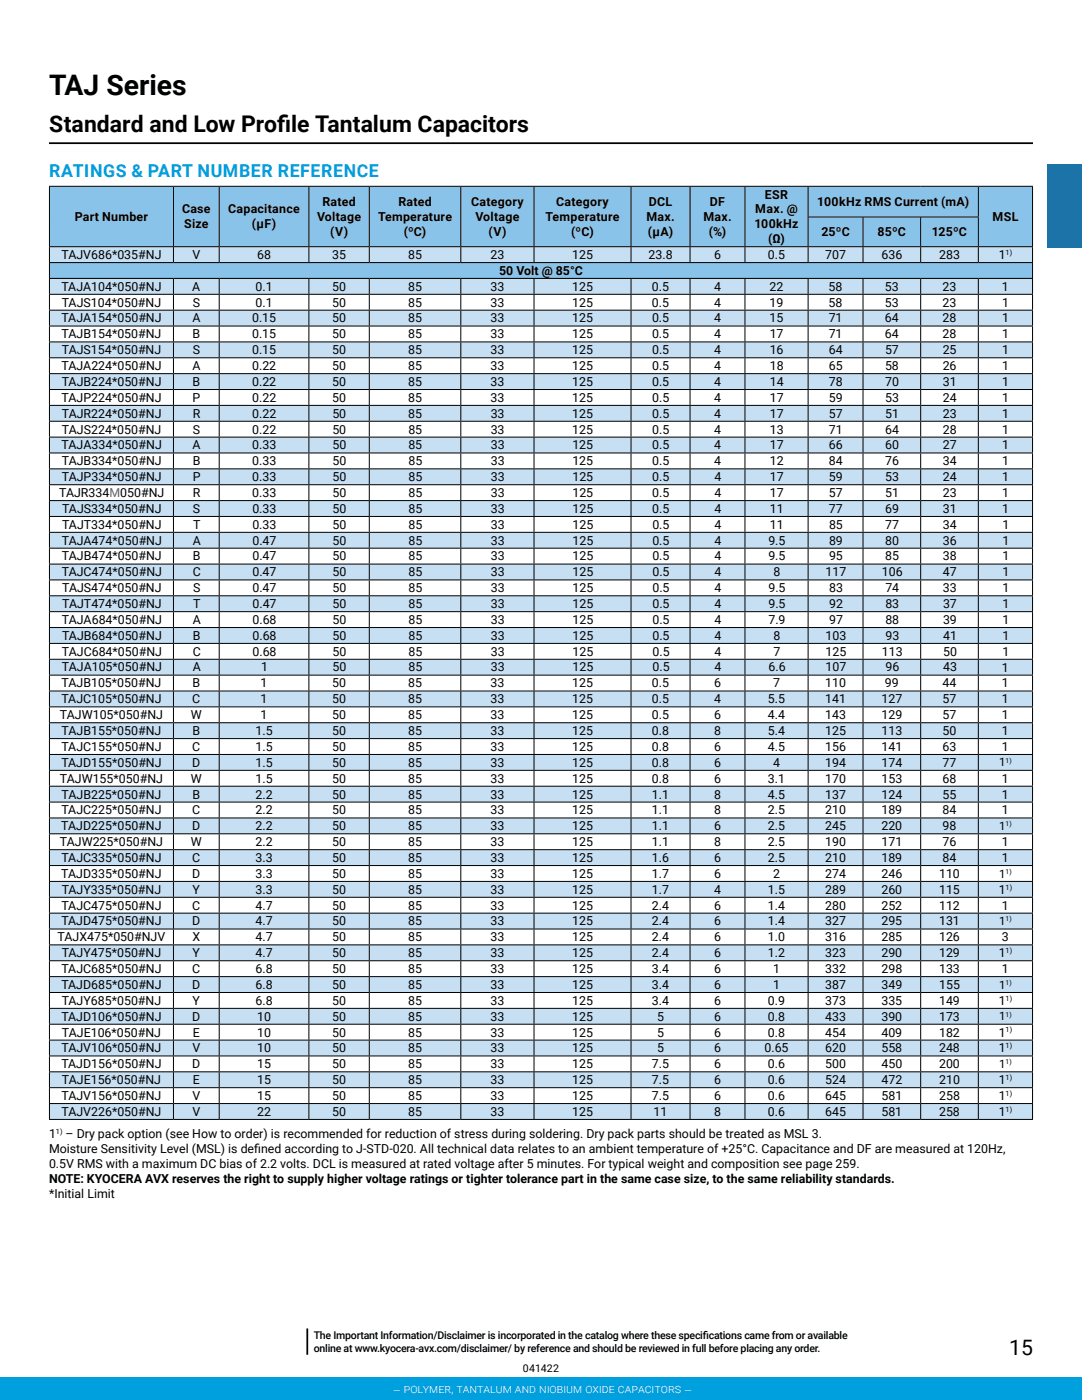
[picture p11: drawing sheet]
<svg xmlns="http://www.w3.org/2000/svg" width="216mm" height="279mm" viewBox="0 0 216 279" stroke-linecap="round" stroke-linejoin="round" font-family="sans-serif">
<defs><g id="words">
<text font-size="5.6" x="9.8" y="19.1">TAJ Series</text>
<g font-size="4.6">
<text x="9.8" y="26.4">Standard and Low Prof</text>
<text x="55.3" y="26.4">ile Tantalum Capacitors</text>
</g>
<text font-size="4.2" x="201.4" y="270.4">15</text>
<text font-size="3.5" fill="#00a0df" x="9.8" y="35.3">RATINGS &amp; PART NUMBER REFERENCE</text>
<g font-size="2.5">
<text x="64.3" y="41.1">Rated</text>
<text x="79.5" y="41.1">Rated</text>
<text x="94" y="41.1">Category</text>
<text x="111" y="41.1">Category</text>
<text x="129.5" y="41.1">DCL</text>
<text x="141.7" y="41.1">DF</text>
<text x="152.6" y="39.6">ESR</text>
<text x="163.1" y="41.1">100kHz RMS Current (mA)</text>
<text x="14.9" y="44.1">Part Number</text>
<text x="36.3" y="42.6">Case</text>
<text x="36.7" y="45.6">Size</text>
<text x="45.5" y="42.6">Capacitance</text>
<text x="50.3" y="45.6">(μF)</text>
<text x="63.3" y="44.1">Voltage</text>
<text x="65.9" y="47">(V)</text>
<text x="75.4" y="44.1">Temperature</text>
<text x="80.6" y="47">(ºC)</text>
<text x="94.9" y="44.1">Voltage</text>
<text x="97.5" y="47">(V)</text>
<text x="108.9" y="44.1">Temperature</text>
<text x="114" y="47">(ºC)</text>
<text x="129" y="44.1">Max.</text>
<text x="129.3" y="47">(μA)</text>
<text x="140.3" y="44.1">Max.</text>
<text x="141.4" y="47">(%)</text>
<text x="150.6" y="45.6">100kHz</text>
<text x="150.7" y="42.6">Max. @</text>
<text x="163.9" y="47.2">25ºC</text>
<text x="175.1" y="47.2">85ºC</text>
<text x="186" y="47.2">125ºC</text>
<text x="198" y="44.1">MSL</text>
<text x="12.3" y="51.7">TAJV686*035#NJ</text>
<text x="38.4" y="51.7">V</text>
<text x="51.3" y="51.7">68</text>
<text x="66.3" y="51.7">35</text>
<text x="81.4" y="51.7">85</text>
<text x="97.9" y="51.7">23</text>
<text x="114.2" y="51.7">125</text>
<text x="129.4" y="51.7">23.8</text>
<text x="142.5" y="51.7">6</text>
<text x="153.2" y="51.7">0.5</text>
<text x="153.3" y="48.5">(Ω)</text>
<text x="164.6" y="51.7">707</text>
<text x="175.9" y="51.7">636</text>
<text x="187.4" y="51.7">283</text>
<text x="199.3" y="51.7">1</text>
<text x="12.2" y="58">TAJA104*050#NJ</text>
<text x="38.4" y="58">A</text>
<text x="51" y="58">0.1</text>
<text x="66.3" y="58">50</text>
<text x="81.4" y="58">85</text>
<text x="97.9" y="58">33</text>
<text x="99.6" y="54.9">50 Volt @ 85°C</text>
<text x="114.2" y="58">125</text>
<text x="130.1" y="58">0.5</text>
<text x="142.5" y="58">4</text>
<text x="153.6" y="58">22</text>
<text x="165.3" y="58">58</text>
<text x="176.6" y="58">53</text>
<text x="188.1" y="58">23</text>
<text x="199.9" y="58">1</text>
<text x="12.3" y="64.4">TAJA154*050#NJ</text>
<text x="12.3" y="61.2">TAJS104*050#NJ</text>
<text x="38.4" y="64.4">A</text>
<text x="38.4" y="61.2">S</text>
<text x="50.3" y="64.4">0.15</text>
<text x="51" y="61.2">0.1</text>
<text x="66.3" y="61.2">50</text>
<text x="66.3" y="64.4">50</text>
<text x="81.4" y="61.2">85</text>
<text x="81.4" y="64.4">85</text>
<text x="97.9" y="61.2">33</text>
<text x="97.9" y="64.4">33</text>
<text x="114.2" y="61.2">125</text>
<text x="114.2" y="64.4">125</text>
<text x="130.1" y="61.2">0.5</text>
<text x="130.1" y="64.4">0.5</text>
<text x="142.5" y="61.2">4</text>
<text x="142.5" y="64.4">4</text>
<text x="153.6" y="61.2">19</text>
<text x="153.6" y="64.4">15</text>
<text x="165.3" y="61.2">58</text>
<text x="165.4" y="64.4">71</text>
<text x="176.6" y="61.2">53</text>
<text x="176.6" y="64.4">64</text>
<text x="188.1" y="61.2">23</text>
<text x="188.1" y="64.4">28</text>
<text x="199.9" y="61.2">1</text>
<text x="199.9" y="64.4">1</text>
<text x="12.3" y="67.5">TAJB154*050#NJ</text>
<text x="12.3" y="70.7">TAJS154*050#NJ</text>
<text x="38.4" y="67.5">B</text>
<text x="38.5" y="70.7">S</text>
<text x="50.3" y="67.5">0.15</text>
<text x="50.3" y="70.7">0.15</text>
<text x="66.3" y="67.5">50</text>
<text x="66.3" y="70.7">50</text>
<text x="81.4" y="67.5">85</text>
<text x="81.5" y="70.7">85</text>
<text x="97.9" y="67.5">33</text>
<text x="97.9" y="70.7">33</text>
<text x="114.2" y="67.5">125</text>
<text x="114.2" y="70.7">125</text>
<text x="130.1" y="67.5">0.5</text>
<text x="130.1" y="70.7">0.5</text>
<text x="142.5" y="67.5">4</text>
<text x="142.5" y="70.7">4</text>
<text x="153.6" y="67.5">17</text>
<text x="153.6" y="70.7">16</text>
<text x="165.4" y="67.5">71</text>
<text x="165.4" y="70.7">64</text>
<text x="176.6" y="67.5">64</text>
<text x="176.6" y="70.7">57</text>
<text x="188.1" y="67.5">28</text>
<text x="188.1" y="70.7">25</text>
<text x="199.9" y="67.5">1</text>
<text x="200" y="70.7">1</text>
<text x="12.3" y="73.9">TAJA224*050#NJ</text>
<text x="12.3" y="77">TAJB224*050#NJ</text>
<text x="38.4" y="73.9">A</text>
<text x="38.4" y="77">B</text>
<text x="50.3" y="73.9">0.22</text>
<text x="50.3" y="77">0.22</text>
<text x="66.3" y="73.9">50</text>
<text x="66.3" y="77">50</text>
<text x="81.5" y="73.9">85</text>
<text x="81.5" y="77">85</text>
<text x="97.9" y="73.9">33</text>
<text x="97.9" y="77">33</text>
<text x="114.2" y="73.9">125</text>
<text x="114.2" y="77">125</text>
<text x="130.1" y="73.9">0.5</text>
<text x="130.1" y="77">0.5</text>
<text x="142.5" y="73.9">4</text>
<text x="142.5" y="77">4</text>
<text x="153.6" y="73.9">18</text>
<text x="153.6" y="77">14</text>
<text x="165.4" y="73.9">65</text>
<text x="165.4" y="77">78</text>
<text x="176.6" y="73.9">58</text>
<text x="176.6" y="77">70</text>
<text x="188.1" y="73.9">26</text>
<text x="188.1" y="77">31</text>
<text x="200" y="73.9">1</text>
<text x="200" y="77">1</text>
<text x="12.3" y="80.2">TAJP224*050#NJ</text>
<text x="12.3" y="83.4">TAJR224*050#NJ</text>
<text x="38.4" y="80.2">P</text>
<text x="38.5" y="83.4">R</text>
<text x="50.3" y="80.2">0.22</text>
<text x="50.3" y="83.4">0.22</text>
<text x="66.3" y="80.2">50</text>
<text x="66.3" y="83.4">50</text>
<text x="81.5" y="80.2">85</text>
<text x="81.5" y="83.4">85</text>
<text x="97.9" y="80.2">33</text>
<text x="97.9" y="83.4">33</text>
<text x="114.2" y="80.2">125</text>
<text x="114.2" y="83.4">125</text>
<text x="130.1" y="80.2">0.5</text>
<text x="130.1" y="83.4">0.5</text>
<text x="142.5" y="80.2">4</text>
<text x="142.5" y="83.4">4</text>
<text x="153.6" y="80.2">17</text>
<text x="153.6" y="83.4">17</text>
<text x="165.4" y="80.2">59</text>
<text x="165.4" y="83.4">57</text>
<text x="176.6" y="80.2">53</text>
<text x="176.6" y="83.4">51</text>
<text x="188.1" y="80.2">24</text>
<text x="188.1" y="83.4">23</text>
<text x="200" y="80.2">1</text>
<text x="200" y="83.4">1</text>
<text x="12.3" y="89.7">TAJA334*050#NJ</text>
<text x="12.4" y="86.5">TAJS224*050#NJ</text>
<text x="38.4" y="89.7">A</text>
<text x="38.5" y="86.5">S</text>
<text x="50.3" y="86.5">0.22</text>
<text x="50.3" y="89.7">0.33</text>
<text x="66.3" y="86.5">50</text>
<text x="66.3" y="89.7">50</text>
<text x="81.5" y="86.5">85</text>
<text x="81.5" y="89.7">85</text>
<text x="97.9" y="86.5">33</text>
<text x="97.9" y="89.7">33</text>
<text x="114.2" y="86.5">125</text>
<text x="114.2" y="89.7">125</text>
<text x="130.1" y="86.5">0.5</text>
<text x="130.1" y="89.7">0.5</text>
<text x="142.5" y="86.5">4</text>
<text x="142.5" y="89.7">4</text>
<text x="153.6" y="86.5">13</text>
<text x="153.6" y="89.7">17</text>
<text x="165.4" y="86.5">71</text>
<text x="165.4" y="89.7">66</text>
<text x="176.6" y="86.5">64</text>
<text x="176.6" y="89.7">60</text>
<text x="188.1" y="86.5">28</text>
<text x="188.1" y="89.7">27</text>
<text x="200" y="86.5">1</text>
<text x="200" y="89.7">1</text>
<text x="12.3" y="92.9">TAJB334*050#NJ</text>
<text x="38.5" y="92.9">B</text>
<text x="50.3" y="92.9">0.33</text>
<text x="66.3" y="92.9">50</text>
<text x="81.5" y="92.9">85</text>
<text x="97.9" y="92.9">33</text>
<text x="114.2" y="92.9">125</text>
<text x="130.1" y="92.9">0.5</text>
<text x="142.5" y="92.9">4</text>
<text x="153.6" y="92.9">12</text>
<text x="165.4" y="92.9">84</text>
<text x="176.6" y="92.9">76</text>
<text x="188.1" y="92.9">34</text>
<text x="200" y="92.9">1</text>
<text x="11.8" y="99.2">TAJR334M050#NJ</text>
<text x="12.3" y="96">TAJP334*050#NJ</text>
<text x="38.5" y="96">P</text>
<text x="38.5" y="99.2">R</text>
<text x="50.3" y="96">0.33</text>
<text x="50.3" y="99.2">0.33</text>
<text x="66.3" y="96">50</text>
<text x="66.3" y="99.2">50</text>
<text x="81.5" y="96">85</text>
<text x="81.5" y="99.2">85</text>
<text x="97.9" y="96">33</text>
<text x="97.9" y="99.2">33</text>
<text x="114.2" y="96">125</text>
<text x="114.2" y="99.2">125</text>
<text x="130.2" y="96">0.5</text>
<text x="130.2" y="99.2">0.5</text>
<text x="142.5" y="96">4</text>
<text x="142.5" y="99.2">4</text>
<text x="153.6" y="96">17</text>
<text x="153.6" y="99.2">17</text>
<text x="165.4" y="96">59</text>
<text x="165.4" y="99.2">57</text>
<text x="176.6" y="96">53</text>
<text x="176.6" y="99.2">51</text>
<text x="188.1" y="96">24</text>
<text x="188.1" y="99.2">23</text>
<text x="200" y="96">1</text>
<text x="200" y="99.2">1</text>
<text x="12.4" y="102.4">TAJS334*050#NJ</text>
<text x="12.4" y="105.5">TAJT334*050#NJ</text>
<text x="38.5" y="102.4">S</text>
<text x="38.5" y="105.5">T</text>
<text x="50.4" y="102.4">0.33</text>
<text x="50.4" y="105.5">0.33</text>
<text x="66.3" y="102.4">50</text>
<text x="66.4" y="105.5">50</text>
<text x="81.5" y="102.4">85</text>
<text x="81.5" y="105.5">85</text>
<text x="97.9" y="102.4">33</text>
<text x="97.9" y="105.5">33</text>
<text x="114.2" y="102.4">125</text>
<text x="114.2" y="105.5">125</text>
<text x="130.2" y="102.4">0.5</text>
<text x="130.2" y="105.5">0.5</text>
<text x="142.5" y="102.4">4</text>
<text x="142.6" y="105.5">4</text>
<text x="153.6" y="102.4">11</text>
<text x="153.6" y="105.5">11</text>
<text x="165.4" y="102.4">77</text>
<text x="165.4" y="105.5">85</text>
<text x="176.6" y="102.4">69</text>
<text x="176.6" y="105.5">77</text>
<text x="188.1" y="102.4">31</text>
<text x="188.2" y="105.5">34</text>
<text x="200" y="102.4">1</text>
<text x="200" y="105.5">1</text>
<text x="12.3" y="108.7">TAJA474*050#NJ</text>
<text x="12.4" y="111.8">TAJB474*050#NJ</text>
<text x="38.5" y="108.7">A</text>
<text x="38.5" y="111.8">B</text>
<text x="50.4" y="108.7">0.47</text>
<text x="50.4" y="111.8">0.47</text>
<text x="66.4" y="108.7">50</text>
<text x="66.4" y="111.8">50</text>
<text x="81.5" y="108.7">85</text>
<text x="81.5" y="111.8">85</text>
<text x="97.9" y="108.7">33</text>
<text x="97.9" y="111.8">33</text>
<text x="114.2" y="108.7">125</text>
<text x="114.2" y="111.8">125</text>
<text x="130.2" y="108.7">0.5</text>
<text x="130.2" y="111.8">0.5</text>
<text x="142.6" y="108.7">4</text>
<text x="142.6" y="111.8">4</text>
<text x="153.3" y="108.7">9.5</text>
<text x="153.3" y="111.8">9.5</text>
<text x="165.4" y="108.7">89</text>
<text x="165.4" y="111.8">95</text>
<text x="176.7" y="108.7">80</text>
<text x="176.7" y="111.8">85</text>
<text x="188.2" y="108.7">36</text>
<text x="188.2" y="111.8">38</text>
<text x="200" y="108.7">1</text>
<text x="200" y="111.8">1</text>
<text x="12.3" y="115">TAJC474*050#NJ</text>
<text x="12.4" y="118.2">TAJS474*050#NJ</text>
<text x="38.5" y="115">C</text>
<text x="38.5" y="118.2">S</text>
<text x="50.4" y="115">0.47</text>
<text x="50.4" y="118.2">0.47</text>
<text x="66.4" y="115">50</text>
<text x="66.4" y="118.2">50</text>
<text x="81.5" y="115">85</text>
<text x="81.5" y="118.2">85</text>
<text x="98" y="115">33</text>
<text x="98" y="118.2">33</text>
<text x="114.2" y="115">125</text>
<text x="114.2" y="118.2">125</text>
<text x="130.2" y="115">0.5</text>
<text x="130.2" y="118.2">0.5</text>
<text x="142.6" y="115">4</text>
<text x="142.6" y="118.2">4</text>
<text x="153.3" y="118.2">9.5</text>
<text x="154.3" y="115">8</text>
<text x="164.7" y="115">117</text>
<text x="165.4" y="118.2">83</text>
<text x="176" y="115">106</text>
<text x="176.7" y="118.2">74</text>
<text x="188.2" y="115">47</text>
<text x="188.2" y="118.2">33</text>
<text x="200" y="115">1</text>
<text x="200" y="118.2">1</text>
<text x="12.3" y="124.5">TAJA684*050#NJ</text>
<text x="12.4" y="121.3">TAJT474*050#NJ</text>
<text x="38.5" y="124.5">A</text>
<text x="38.6" y="121.3">T</text>
<text x="50.4" y="121.3">0.47</text>
<text x="50.4" y="124.5">0.68</text>
<text x="66.4" y="121.3">50</text>
<text x="66.4" y="124.5">50</text>
<text x="81.5" y="121.3">85</text>
<text x="81.5" y="124.5">85</text>
<text x="98" y="121.3">33</text>
<text x="98" y="124.5">33</text>
<text x="114.2" y="121.3">125</text>
<text x="114.3" y="124.5">125</text>
<text x="130.2" y="121.3">0.5</text>
<text x="130.2" y="124.5">0.5</text>
<text x="142.6" y="121.3">4</text>
<text x="142.6" y="124.5">4</text>
<text x="153.3" y="121.3">9.5</text>
<text x="153.3" y="124.5">7.9</text>
<text x="165.4" y="121.3">92</text>
<text x="165.4" y="124.5">97</text>
<text x="176.7" y="121.3">83</text>
<text x="176.7" y="124.5">88</text>
<text x="188.2" y="121.3">37</text>
<text x="188.2" y="124.5">39</text>
<text x="200" y="121.3">1</text>
<text x="200" y="124.5">1</text>
<text x="12.3" y="130.8">TAJC684*050#NJ</text>
<text x="12.4" y="127.7">TAJB684*050#NJ</text>
<text x="38.5" y="130.8">C</text>
<text x="38.5" y="127.7">B</text>
<text x="50.4" y="127.7">0.68</text>
<text x="50.4" y="130.8">0.68</text>
<text x="66.4" y="127.7">50</text>
<text x="66.4" y="130.8">50</text>
<text x="81.5" y="127.7">85</text>
<text x="81.5" y="130.8">85</text>
<text x="98" y="127.7">33</text>
<text x="98" y="130.8">33</text>
<text x="114.3" y="127.7">125</text>
<text x="114.3" y="130.8">125</text>
<text x="130.2" y="127.7">0.5</text>
<text x="130.2" y="130.8">0.5</text>
<text x="142.6" y="127.7">4</text>
<text x="142.6" y="130.8">4</text>
<text x="154.4" y="127.7">8</text>
<text x="154.4" y="130.8">7</text>
<text x="164.7" y="127.7">103</text>
<text x="164.7" y="130.8">125</text>
<text x="176" y="130.8">113</text>
<text x="176.7" y="127.7">93</text>
<text x="188.2" y="127.7">41</text>
<text x="188.2" y="130.8">50</text>
<text x="200" y="127.7">1</text>
<text x="200" y="130.8">1</text>
<text x="12.3" y="137.2">TAJB105*050#NJ</text>
<text x="12.3" y="134">TAJA105*050#NJ</text>
<text x="38.4" y="137.2">B</text>
<text x="38.5" y="134">A</text>
<text x="52" y="137.2">1</text>
<text x="52.1" y="134">1</text>
<text x="66.3" y="137.2">50</text>
<text x="66.4" y="134">50</text>
<text x="81.4" y="137.2">85</text>
<text x="81.5" y="134">85</text>
<text x="97.9" y="137.2">33</text>
<text x="98" y="134">33</text>
<text x="114.2" y="137.2">125</text>
<text x="114.3" y="134">125</text>
<text x="130.1" y="137.2">0.5</text>
<text x="130.2" y="134">0.5</text>
<text x="142.5" y="137.2">6</text>
<text x="142.6" y="134">4</text>
<text x="153.3" y="134">6.6</text>
<text x="154.3" y="137.2">7</text>
<text x="164.7" y="137.2">110</text>
<text x="164.7" y="134">107</text>
<text x="176.6" y="137.2">99</text>
<text x="176.7" y="134">96</text>
<text x="188.1" y="137.2">44</text>
<text x="188.2" y="134">43</text>
<text x="199.9" y="134">1</text>
<text x="199.9" y="137.2">1</text>
<text x="12" y="143.5">TAJW105*050#NJ</text>
<text x="12.2" y="140.4">TAJC105*050#NJ</text>
<text x="38.1" y="143.5">W</text>
<text x="38.4" y="140.4">C</text>
<text x="52" y="140.4">1</text>
<text x="52" y="143.5">1</text>
<text x="66.3" y="140.4">50</text>
<text x="66.3" y="143.5">50</text>
<text x="81.4" y="140.4">85</text>
<text x="81.4" y="143.5">85</text>
<text x="97.9" y="140.4">33</text>
<text x="97.9" y="143.5">33</text>
<text x="114.2" y="140.4">125</text>
<text x="114.2" y="143.5">125</text>
<text x="130.1" y="140.4">0.5</text>
<text x="130.1" y="143.5">0.5</text>
<text x="142.5" y="140.4">4</text>
<text x="142.5" y="143.5">6</text>
<text x="153.2" y="140.4">5.5</text>
<text x="153.2" y="143.5">4.4</text>
<text x="164.7" y="140.4">141</text>
<text x="164.7" y="143.5">143</text>
<text x="175.9" y="140.4">127</text>
<text x="175.9" y="143.5">129</text>
<text x="188.1" y="140.4">57</text>
<text x="188.1" y="143.5">57</text>
<text x="199.9" y="140.4">1</text>
<text x="199.9" y="143.5">1</text>
<text x="12.2" y="149.9">TAJC155*050#NJ</text>
<text x="12.3" y="146.7">TAJB155*050#NJ</text>
<text x="38.4" y="149.9">C</text>
<text x="38.4" y="146.7">B</text>
<text x="51" y="149.9">1.5</text>
<text x="51" y="146.7">1.5</text>
<text x="66.3" y="149.9">50</text>
<text x="66.3" y="146.7">50</text>
<text x="81.4" y="149.9">85</text>
<text x="81.4" y="146.7">85</text>
<text x="97.9" y="149.9">33</text>
<text x="97.9" y="146.7">33</text>
<text x="114.2" y="149.9">125</text>
<text x="114.2" y="146.7">125</text>
<text x="130.1" y="149.9">0.8</text>
<text x="130.1" y="146.7">0.8</text>
<text x="142.5" y="149.9">6</text>
<text x="142.5" y="146.7">8</text>
<text x="153.2" y="149.9">4.5</text>
<text x="153.2" y="146.7">5.4</text>
<text x="164.6" y="149.9">156</text>
<text x="164.7" y="146.7">125</text>
<text x="175.9" y="149.9">141</text>
<text x="175.9" y="146.7">113</text>
<text x="188.1" y="149.9">63</text>
<text x="188.1" y="146.7">50</text>
<text x="199.9" y="149.9">1</text>
<text x="199.9" y="146.7">1</text>
<text x="12.2" y="153">TAJD155*050#NJ</text>
<text x="38.4" y="153">D</text>
<text x="51" y="153">1.5</text>
<text x="66.3" y="153">50</text>
<text x="81.4" y="153">85</text>
<text x="97.9" y="153">33</text>
<text x="114.2" y="153">125</text>
<text x="130.1" y="153">0.8</text>
<text x="142.5" y="153">6</text>
<text x="154.3" y="153">4</text>
<text x="164.7" y="153">194</text>
<text x="175.9" y="153">174</text>
<text x="188.1" y="153">77</text>
<text x="12" y="156.2">TAJW155*050#NJ</text>
<text x="12.3" y="159.4">TAJB225*050#NJ</text>
<text x="38.1" y="156.2">W</text>
<text x="38.4" y="159.4">B</text>
<text x="51" y="156.2">1.5</text>
<text x="51" y="159.4">2.2</text>
<text x="66.3" y="156.2">50</text>
<text x="66.3" y="159.4">50</text>
<text x="81.4" y="156.2">85</text>
<text x="81.4" y="159.4">85</text>
<text x="97.9" y="156.2">33</text>
<text x="97.9" y="159.4">33</text>
<text x="114.2" y="156.2">125</text>
<text x="114.2" y="159.4">125</text>
<text x="130.1" y="156.2">0.8</text>
<text x="130.1" y="159.4">1.1</text>
<text x="142.5" y="156.2">6</text>
<text x="142.5" y="159.4">8</text>
<text x="153.2" y="156.2">3.1</text>
<text x="153.2" y="159.4">4.5</text>
<text x="164.6" y="156.2">170</text>
<text x="164.6" y="159.4">137</text>
<text x="175.9" y="156.2">153</text>
<text x="175.9" y="159.4">124</text>
<text x="188.1" y="156.2">68</text>
<text x="188.1" y="159.4">55</text>
<text x="199.9" y="156.2">1</text>
<text x="199.9" y="159.4">1</text>
<text x="12.2" y="165.7">TAJD225*050#NJ</text>
<text x="12.2" y="162.5">TAJC225*050#NJ</text>
<text x="38.4" y="165.7">D</text>
<text x="38.4" y="162.5">C</text>
<text x="51" y="162.5">2.2</text>
<text x="51" y="165.7">2.2</text>
<text x="66.3" y="162.5">50</text>
<text x="66.3" y="165.7">50</text>
<text x="81.4" y="162.5">85</text>
<text x="81.4" y="165.7">85</text>
<text x="97.9" y="162.5">33</text>
<text x="97.9" y="165.7">33</text>
<text x="114.2" y="162.5">125</text>
<text x="114.2" y="165.7">125</text>
<text x="130.1" y="162.5">1.1</text>
<text x="130.1" y="165.7">1.1</text>
<text x="142.5" y="162.5">8</text>
<text x="142.5" y="165.7">6</text>
<text x="153.2" y="162.5">2.5</text>
<text x="153.2" y="165.7">2.5</text>
<text x="164.6" y="162.5">210</text>
<text x="164.6" y="165.7">245</text>
<text x="175.9" y="162.5">189</text>
<text x="175.9" y="165.7">220</text>
<text x="188.1" y="162.5">84</text>
<text x="188.1" y="165.7">98</text>
<text x="199.9" y="162.5">1</text>
<text x="12" y="168.9">TAJW225*050#NJ</text>
<text x="12.2" y="172">TAJC335*050#NJ</text>
<text x="38.1" y="168.9">W</text>
<text x="38.4" y="172">C</text>
<text x="51" y="172">3.3</text>
<text x="51" y="168.9">2.2</text>
<text x="66.3" y="172">50</text>
<text x="66.3" y="168.9">50</text>
<text x="81.4" y="172">85</text>
<text x="81.4" y="168.9">85</text>
<text x="97.9" y="172">33</text>
<text x="97.9" y="168.9">33</text>
<text x="114.2" y="172">125</text>
<text x="114.2" y="168.9">125</text>
<text x="130.1" y="172">1.6</text>
<text x="130.1" y="168.9">1.1</text>
<text x="142.5" y="172">6</text>
<text x="142.5" y="168.9">8</text>
<text x="153.2" y="172">2.5</text>
<text x="153.2" y="168.9">2.5</text>
<text x="164.6" y="172">210</text>
<text x="164.6" y="168.9">190</text>
<text x="175.9" y="172">189</text>
<text x="175.9" y="168.9">171</text>
<text x="188.1" y="172">84</text>
<text x="188.1" y="168.9">76</text>
<text x="199.9" y="172">1</text>
<text x="199.9" y="168.9">1</text>
<text x="12.2" y="175.2">TAJD335*050#NJ</text>
<text x="12.3" y="178.4">TAJY335*050#NJ</text>
<text x="38.4" y="175.2">D</text>
<text x="38.4" y="178.4">Y</text>
<text x="51" y="175.2">3.3</text>
<text x="51" y="178.4">3.3</text>
<text x="66.3" y="175.2">50</text>
<text x="66.3" y="178.4">50</text>
<text x="81.4" y="175.2">85</text>
<text x="81.4" y="178.4">85</text>
<text x="97.9" y="175.2">33</text>
<text x="97.9" y="178.4">33</text>
<text x="114.2" y="175.2">125</text>
<text x="114.2" y="178.4">125</text>
<text x="130.1" y="175.2">1.7</text>
<text x="130.1" y="178.4">1.7</text>
<text x="142.5" y="175.2">6</text>
<text x="142.5" y="178.4">4</text>
<text x="153.2" y="178.4">1.5</text>
<text x="154.3" y="175.2">2</text>
<text x="164.6" y="178.4">289</text>
<text x="164.6" y="175.2">274</text>
<text x="175.9" y="178.4">260</text>
<text x="175.9" y="175.2">246</text>
<text x="187.4" y="178.4">115</text>
<text x="187.4" y="175.2">110</text>
<text x="199.3" y="178.4">1</text>
<text x="12.2" y="184.7">TAJD475*050#NJ</text>
<text x="12.2" y="181.5">TAJC475*050#NJ</text>
<text x="38.4" y="184.7">D</text>
<text x="38.4" y="181.5">C</text>
<text x="51" y="184.7">4.7</text>
<text x="51" y="181.5">4.7</text>
<text x="66.3" y="184.7">50</text>
<text x="66.3" y="181.5">50</text>
<text x="81.4" y="184.7">85</text>
<text x="81.4" y="181.5">85</text>
<text x="97.9" y="184.7">33</text>
<text x="97.9" y="181.5">33</text>
<text x="114.2" y="184.7">125</text>
<text x="114.2" y="181.5">125</text>
<text x="130.1" y="184.7">2.4</text>
<text x="130.1" y="181.5">2.4</text>
<text x="142.5" y="184.7">6</text>
<text x="142.5" y="181.5">6</text>
<text x="153.2" y="184.7">1.4</text>
<text x="153.2" y="181.5">1.4</text>
<text x="164.6" y="184.7">327</text>
<text x="164.6" y="181.5">280</text>
<text x="175.9" y="184.7">295</text>
<text x="175.9" y="181.5">252</text>
<text x="187.4" y="184.7">131</text>
<text x="187.4" y="181.5">112</text>
<text x="199.9" y="181.5">1</text>
<text x="11.5" y="187.8">TAJX475*050#NJV</text>
<text x="12.3" y="191">TAJY475*050#NJ</text>
<text x="38.4" y="187.9">X</text>
<text x="38.4" y="191">Y</text>
<text x="51" y="191">4.7</text>
<text x="51" y="187.9">4.7</text>
<text x="66.3" y="191">50</text>
<text x="66.3" y="187.9">50</text>
<text x="81.4" y="191">85</text>
<text x="81.4" y="187.9">85</text>
<text x="97.9" y="191">33</text>
<text x="97.9" y="187.9">33</text>
<text x="114.2" y="191">125</text>
<text x="114.2" y="187.9">125</text>
<text x="130.1" y="191">2.4</text>
<text x="130.1" y="187.9">2.4</text>
<text x="142.5" y="191">6</text>
<text x="142.5" y="187.9">6</text>
<text x="153.2" y="191">1.2</text>
<text x="153.2" y="187.9">1.0</text>
<text x="164.6" y="191">323</text>
<text x="164.6" y="187.9">316</text>
<text x="175.9" y="191">290</text>
<text x="175.9" y="187.9">285</text>
<text x="187.4" y="191">129</text>
<text x="187.4" y="187.9">126</text>
<text x="199.3" y="191">1</text>
<text x="199.9" y="187.8">3</text>
<text x="12.2" y="197.4">TAJD685*050#NJ</text>
<text x="12.2" y="194.2">TAJC685*050#NJ</text>
<text x="38.4" y="197.4">D</text>
<text x="38.4" y="194.2">C</text>
<text x="51" y="194.2">6.8</text>
<text x="51" y="197.4">6.8</text>
<text x="66.3" y="194.2">50</text>
<text x="66.3" y="197.4">50</text>
<text x="81.4" y="194.2">85</text>
<text x="81.4" y="197.4">85</text>
<text x="97.9" y="194.2">33</text>
<text x="97.9" y="197.4">33</text>
<text x="114.2" y="194.2">125</text>
<text x="114.2" y="197.4">125</text>
<text x="130.1" y="194.2">3.4</text>
<text x="130.1" y="197.4">3.4</text>
<text x="142.5" y="194.2">6</text>
<text x="142.5" y="197.4">6</text>
<text x="154.3" y="194.2">1</text>
<text x="154.3" y="197.4">1</text>
<text x="164.6" y="194.2">332</text>
<text x="164.7" y="197.4">387</text>
<text x="175.9" y="194.2">298</text>
<text x="175.9" y="197.4">349</text>
<text x="187.4" y="194.2">133</text>
<text x="187.4" y="197.4">155</text>
<text x="199.9" y="194.2">1</text>
<text x="12.2" y="203.7">TAJD106*050#NJ</text>
<text x="12.3" y="200.5">TAJY685*050#NJ</text>
<text x="38.4" y="203.7">D</text>
<text x="38.4" y="200.5">Y</text>
<text x="51" y="200.5">6.8</text>
<text x="51.3" y="203.7">10</text>
<text x="66.3" y="200.5">50</text>
<text x="66.3" y="203.7">50</text>
<text x="81.4" y="200.5">85</text>
<text x="81.4" y="203.7">85</text>
<text x="97.9" y="200.5">33</text>
<text x="97.9" y="203.7">33</text>
<text x="114.2" y="200.5">125</text>
<text x="114.2" y="203.7">125</text>
<text x="130.1" y="200.5">3.4</text>
<text x="131.1" y="203.7">5</text>
<text x="142.5" y="203.7">6</text>
<text x="142.5" y="200.5">6</text>
<text x="153.2" y="203.7">0.8</text>
<text x="153.2" y="200.5">0.9</text>
<text x="164.6" y="203.7">433</text>
<text x="164.6" y="200.5">373</text>
<text x="175.9" y="203.7">390</text>
<text x="175.9" y="200.5">335</text>
<text x="187.4" y="203.7">173</text>
<text x="187.4" y="200.5">149</text>
<text x="199.3" y="200.5">1</text>
<text x="12.3" y="206.9">TAJE106*050#NJ</text>
<text x="38.5" y="206.9">E</text>
<text x="51.3" y="206.9">10</text>
<text x="66.3" y="206.9">50</text>
<text x="81.4" y="206.9">85</text>
<text x="97.9" y="206.9">33</text>
<text x="114.2" y="206.9">125</text>
<text x="131.1" y="206.9">5</text>
<text x="142.5" y="206.9">6</text>
<text x="153.2" y="206.9">0.8</text>
<text x="164.6" y="206.9">454</text>
<text x="175.9" y="206.9">409</text>
<text x="187.4" y="206.9">182</text>
<text x="199.3" y="206.9">1</text>
<text x="12.2" y="213.2">TAJD156*050#NJ</text>
<text x="12.3" y="210">TAJV106*050#NJ</text>
<text x="38.4" y="213.2">D</text>
<text x="38.4" y="210">V</text>
<text x="51.3" y="213.2">15</text>
<text x="51.3" y="210">10</text>
<text x="66.3" y="213.2">50</text>
<text x="66.3" y="210">50</text>
<text x="81.4" y="213.2">85</text>
<text x="81.4" y="210">85</text>
<text x="97.9" y="213.2">33</text>
<text x="97.9" y="210">33</text>
<text x="114.2" y="213.2">125</text>
<text x="114.2" y="210">125</text>
<text x="130.1" y="213.2">7.5</text>
<text x="131.1" y="210">5</text>
<text x="142.5" y="210">6</text>
<text x="142.5" y="213.2">6</text>
<text x="152.5" y="210">0.65</text>
<text x="153.2" y="213.2">0.6</text>
<text x="164.6" y="210">620</text>
<text x="164.6" y="213.2">500</text>
<text x="175.9" y="210">558</text>
<text x="175.9" y="213.2">450</text>
<text x="187.4" y="210">248</text>
<text x="187.4" y="213.2">200</text>
<text x="199.3" y="210">1</text>
<text x="12.3" y="219.5">TAJV156*050#NJ</text>
<text x="12.3" y="216.4">TAJE156*050#NJ</text>
<text x="38.4" y="219.5">V</text>
<text x="38.5" y="216.4">E</text>
<text x="51.3" y="216.4">15</text>
<text x="51.3" y="219.5">15</text>
<text x="66.3" y="216.4">50</text>
<text x="66.3" y="219.5">50</text>
<text x="81.4" y="216.4">85</text>
<text x="81.4" y="219.5">85</text>
<text x="97.9" y="216.4">33</text>
<text x="97.9" y="219.5">33</text>
<text x="114.2" y="216.4">125</text>
<text x="114.2" y="219.5">125</text>
<text x="130.1" y="216.4">7.5</text>
<text x="130.1" y="219.5">7.5</text>
<text x="142.5" y="216.4">6</text>
<text x="142.5" y="219.5">6</text>
<text x="153.2" y="216.4">0.6</text>
<text x="153.2" y="219.5">0.6</text>
<text x="164.6" y="216.4">524</text>
<text x="164.6" y="219.5">645</text>
<text x="175.9" y="216.4">472</text>
<text x="175.9" y="219.5">581</text>
<text x="187.4" y="216.4">210</text>
<text x="187.4" y="219.5">258</text>
<text x="199.3" y="216.4">1</text>
<text x="199.3" y="219.5">1</text>
<text x="9.8" y="227.2">1</text>
<text x="12.3" y="222.7">TAJV226*050#NJ</text>
<text x="13.1" y="227.2">– Dry pack option (see How to order) is recommended for reduction of stress during soldering. Dry pack parts should be treated as MSL 3.</text>
<text x="38.4" y="222.7">V</text>
<text x="51.3" y="222.7">22</text>
<text x="66.3" y="222.7">50</text>
<text x="81.4" y="222.7">85</text>
<text x="97.9" y="222.7">33</text>
<text x="114.2" y="222.7">125</text>
<text x="130.4" y="222.7">11</text>
<text x="142.5" y="222.7">8</text>
<text x="153.2" y="222.7">0.6</text>
<text x="164.6" y="222.7">645</text>
<text x="175.9" y="222.7">581</text>
<text x="187.4" y="222.7">258</text>
<text x="199.3" y="222.7">1</text>
<text x="9.8" y="230.1">Moisture Sensitivity Level (MSL) is def</text>
<text x="9.8" y="233.1">0.5V RMS with a maximum DC bias of 2.2 volts. DCL is measured at rated voltage after 5 minutes. For typical weight and composition see page 259.</text>
<text x="50.7" y="230.1">ined according to J-STD-020. All technical data relates to an ambient temperature of +25°C. Capacitance and DF are measured at 120Hz,</text>
<text x="9.8" y="236.1">NOTE: KYOCERA AVX reserves the right to supply higher voltage ratings or tighter tolerance part in the same case size, to the same reliability standards.</text>
<text x="9.8" y="239">*Initial Limit</text>
</g>
<text font-size="2.5" fill="#fff" x="78.4" y="278.4">– polymer, tantalum and niobium oxide capacitors –</text>
<g font-size="2.3">
<text x="199.4" y="153">1</text>
<text x="199.4" y="165.6">1</text>
<text x="199.4" y="175.1">1</text>
<text x="199.4" y="184.5">1</text>
<text x="199.4" y="197.3">1</text>
<text x="199.4" y="203.6">1</text>
<text x="199.4" y="213.1">1</text>
</g>
<g font-size="2.1">
<text x="62.6" y="267.2">The Important Information/Disclaimer is incorporated in the catalog where these specif</text>
<text x="62.6" y="269.8">online at www.kyocera-avx.com/disclaimer/ by reference and should be reviewed in full before placing any order.</text>
<text x="140.2" y="267.2">ications came from or available</text>
<text x="104.3" y="273.8">041422</text>
</g>
<g font-size="1.4">
<text x="200.7" y="50.9">1)</text>
<text x="200.7" y="177.5">1)</text>
<text x="200.7" y="190.2">1)</text>
<text x="200.7" y="199.7">1)</text>
<text x="200.7" y="206">1)</text>
<text x="200.7" y="209.2">1)</text>
<text x="200.7" y="215.5">1)</text>
<text x="200.7" y="218.7">1)</text>
<text x="200.7" y="221.9">1)</text>
<text x="11.2" y="226.4">1)</text>
</g>
<g font-size="1.3">
<text x="200.7" y="152.2">1)</text>
<text x="200.7" y="164.9">1)</text>
<text x="200.7" y="174.4">1)</text>
<text x="200.7" y="183.8">1)</text>
<text x="200.7" y="196.5">1)</text>
<text x="200.7" y="202.9">1)</text>
<text x="200.7" y="212.4">1)</text>
</g>
</g></defs>
<path d="M9.8 28.6h196.3" fill="none" stroke="#000" stroke-width=".35"/>
<path d="M209 32.8h6.9v16.6h-6.9z" fill="#007cc2"/>
<path d="M9.9 37.2h24.7v12h-24.7zM34.6 37.2h9.1v12h-9.1zM43.7 37.2h17.9v12h-17.9zM61.6 37.2h12.1v12h-12.1zM73.7 37.2h18.2v12h-18.2zM91.9 37.2h14.7v12h-14.7zM106.6 37.2h19.3v12h-19.3zM125.9 37.2h11.8v12h-11.8zM137.7 37.2h10.9v12h-10.9zM148.6 37.2h12.6v12h-12.6zM161.2 37.2h34v6.1h-34zM195.2 37.2h10.8v12h-10.8zM161.2 43.3h11v5.9h-11zM172.2 43.3h11.5v5.9h-11.5zM183.7 43.3h11.5v5.9h-11.5zM9.9 52.4h196.1v3.2h-196.1z" fill="#8ac3e9"/>
<path d="M9.9 49.2h24.7v3.2h-24.7zM34.6 49.2h9.1v3.2h-9.1zM43.7 49.2h17.9v3.2h-17.9zM61.6 49.2h12.1v3.2h-12.1zM73.7 49.2h18.2v3.2h-18.2zM91.9 49.2h14.7v3.2h-14.7zM106.6 49.2h19.3v3.2h-19.3zM125.9 49.2h11.8v3.2h-11.8zM137.7 49.2h10.9v3.2h-10.9zM148.6 49.2h12.6v3.2h-12.6zM161.2 49.2h11v3.2h-11zM172.2 49.2h11.5v3.2h-11.5zM183.7 49.2h11.5v3.2h-11.5zM195.2 49.2h10.8v3.2h-10.8zM9.9 55.6h24.7v3.1h-24.7zM34.6 55.6h9.1v3.1h-9.1zM43.7 55.6h17.9v3.1h-17.9zM61.6 55.6h12.1v3.1h-12.1zM73.7 55.6h18.2v3.1h-18.2zM91.9 55.6h14.7v3.1h-14.7zM106.6 55.6h19.3v3.1h-19.3zM125.9 55.6h11.8v3.1h-11.8zM137.7 55.6h10.9v3.1h-10.9zM148.6 55.6h12.6v3.1h-12.6zM161.2 55.6h11v3.1h-11zM172.2 55.6h11.5v3.1h-11.5zM183.7 55.6h11.5v3.1h-11.5zM195.2 55.6h10.8v3.1h-10.8zM9.9 61.9h24.7v3.2h-24.7zM34.6 61.9h9.1v3.2h-9.1zM43.7 61.9h17.9v3.2h-17.9zM61.6 61.9h12.1v3.2h-12.1zM73.7 61.9h18.2v3.2h-18.2zM91.9 61.9h14.7v3.2h-14.7zM106.6 61.9h19.3v3.2h-19.3zM125.9 61.9h11.8v3.2h-11.8zM137.7 61.9h10.9v3.2h-10.9zM148.6 61.9h12.6v3.2h-12.6zM161.2 61.9h11v3.2h-11zM172.2 61.9h11.5v3.2h-11.5zM183.7 61.9h11.5v3.2h-11.5zM195.2 61.9h10.8v3.2h-10.8zM9.9 68.2h24.7v3.2h-24.7zM34.6 68.2h9.1v3.2h-9.1zM43.7 68.2h17.9v3.2h-17.9zM61.6 68.2h12.1v3.2h-12.1zM73.7 68.2h18.2v3.2h-18.2zM91.9 68.2h14.7v3.2h-14.7zM106.6 68.2h19.3v3.2h-19.3zM125.9 68.2h11.8v3.2h-11.8zM137.7 68.2h10.9v3.2h-10.9zM148.6 68.2h12.6v3.2h-12.6zM161.2 68.2h11v3.2h-11zM172.2 68.2h11.5v3.2h-11.5zM183.7 68.2h11.5v3.2h-11.5zM195.2 68.2h10.8v3.2h-10.8zM9.9 74.6h24.7v3.1h-24.7zM34.6 74.6h9.1v3.1h-9.1zM43.7 74.6h17.9v3.1h-17.9zM61.6 74.6h12.1v3.1h-12.1zM73.7 74.6h18.2v3.1h-18.2zM91.9 74.6h14.7v3.1h-14.7zM106.6 74.6h19.3v3.1h-19.3zM125.9 74.6h11.8v3.1h-11.8zM137.7 74.6h10.9v3.1h-10.9zM148.6 74.6h12.6v3.1h-12.6zM161.2 74.6h11v3.1h-11zM172.2 74.6h11.5v3.1h-11.5zM183.7 74.6h11.5v3.1h-11.5zM195.2 74.6h10.8v3.1h-10.8zM9.9 80.9h24.7v3.2h-24.7zM34.6 80.9h9.1v3.2h-9.1zM43.7 80.9h17.9v3.2h-17.9zM61.6 80.9h12.1v3.2h-12.1zM73.7 80.9h18.2v3.2h-18.2zM91.9 80.9h14.7v3.2h-14.7zM106.6 80.9h19.3v3.2h-19.3zM125.9 80.9h11.8v3.2h-11.8zM137.7 80.9h10.9v3.2h-10.9zM148.6 80.9h12.6v3.2h-12.6zM161.2 80.9h11v3.2h-11zM172.2 80.9h11.5v3.2h-11.5zM183.7 80.9h11.5v3.2h-11.5zM195.2 80.9h10.8v3.2h-10.8zM9.9 87.2h24.7v3.2h-24.7zM34.6 87.2h9.1v3.2h-9.1zM43.7 87.2h17.9v3.2h-17.9zM61.6 87.2h12.1v3.2h-12.1zM73.7 87.2h18.2v3.2h-18.2zM91.9 87.2h14.7v3.2h-14.7zM106.6 87.2h19.3v3.2h-19.3zM125.9 87.2h11.8v3.2h-11.8zM137.7 87.2h10.9v3.2h-10.9zM148.6 87.2h12.6v3.2h-12.6zM161.2 87.2h11v3.2h-11zM172.2 87.2h11.5v3.2h-11.5zM183.7 87.2h11.5v3.2h-11.5zM195.2 87.2h10.8v3.2h-10.8zM9.9 93.6h24.7v3.1h-24.7zM34.6 93.6h9.1v3.1h-9.1zM43.7 93.6h17.9v3.1h-17.9zM61.6 93.6h12.1v3.1h-12.1zM73.7 93.6h18.2v3.1h-18.2zM91.9 93.6h14.7v3.1h-14.7zM106.6 93.6h19.3v3.1h-19.3zM125.9 93.6h11.8v3.1h-11.8zM137.7 93.6h10.9v3.1h-10.9zM148.6 93.6h12.6v3.1h-12.6zM161.2 93.6h11v3.1h-11zM172.2 93.6h11.5v3.1h-11.5zM183.7 93.6h11.5v3.1h-11.5zM195.2 93.6h10.8v3.1h-10.8zM9.9 99.9h24.7v3.2h-24.7zM34.6 99.9h9.1v3.2h-9.1zM43.7 99.9h17.9v3.2h-17.9zM61.6 99.9h12.1v3.2h-12.1zM73.7 99.9h18.2v3.2h-18.2zM91.9 99.9h14.7v3.2h-14.7zM106.6 99.9h19.3v3.2h-19.3zM125.9 99.9h11.8v3.2h-11.8zM137.7 99.9h10.9v3.2h-10.9zM148.6 99.9h12.6v3.2h-12.6zM161.2 99.9h11v3.2h-11zM172.2 99.9h11.5v3.2h-11.5zM183.7 99.9h11.5v3.2h-11.5zM195.2 99.9h10.8v3.2h-10.8zM9.9 106.2h24.7v3.2h-24.7zM34.6 106.2h9.1v3.2h-9.1zM43.7 106.2h17.9v3.2h-17.9zM61.6 106.2h12.1v3.2h-12.1zM73.7 106.2h18.2v3.2h-18.2zM91.9 106.2h14.7v3.2h-14.7zM106.6 106.2h19.3v3.2h-19.3zM125.9 106.2h11.8v3.2h-11.8zM137.7 106.2h10.9v3.2h-10.9zM148.6 106.2h12.6v3.2h-12.6zM161.2 106.2h11v3.2h-11zM172.2 106.2h11.5v3.2h-11.5zM183.7 106.2h11.5v3.2h-11.5zM195.2 106.2h10.8v3.2h-10.8zM9.9 112.6h24.7v3.1h-24.7zM34.6 112.6h9.1v3.1h-9.1zM43.7 112.6h17.9v3.1h-17.9zM61.6 112.6h12.1v3.1h-12.1zM73.7 112.6h18.2v3.1h-18.2zM91.9 112.6h14.7v3.1h-14.7zM106.6 112.6h19.3v3.1h-19.3zM125.9 112.6h11.8v3.1h-11.8zM137.7 112.6h10.9v3.1h-10.9zM148.6 112.6h12.6v3.1h-12.6zM161.2 112.6h11v3.1h-11zM172.2 112.6h11.5v3.1h-11.5zM183.7 112.6h11.5v3.1h-11.5zM195.2 112.6h10.8v3.1h-10.8zM9.9 118.9h24.7v3.2h-24.7zM34.6 118.9h9.1v3.2h-9.1zM43.7 118.9h17.9v3.2h-17.9zM61.6 118.9h12.1v3.2h-12.1zM73.7 118.9h18.2v3.2h-18.2zM91.9 118.9h14.7v3.2h-14.7zM106.6 118.9h19.3v3.2h-19.3zM125.9 118.9h11.8v3.2h-11.8zM137.7 118.9h10.9v3.2h-10.9zM148.6 118.9h12.6v3.2h-12.6zM161.2 118.9h11v3.2h-11zM172.2 118.9h11.5v3.2h-11.5zM183.7 118.9h11.5v3.2h-11.5zM195.2 118.9h10.8v3.2h-10.8zM9.9 125.2h24.7v3.2h-24.7zM34.6 125.2h9.1v3.2h-9.1zM43.7 125.2h17.9v3.2h-17.9zM61.6 125.2h12.1v3.2h-12.1zM73.7 125.2h18.2v3.2h-18.2zM91.9 125.2h14.7v3.2h-14.7zM106.6 125.2h19.3v3.2h-19.3zM125.9 125.2h11.8v3.2h-11.8zM137.7 125.2h10.9v3.2h-10.9zM148.6 125.2h12.6v3.2h-12.6zM161.2 125.2h11v3.2h-11zM172.2 125.2h11.5v3.2h-11.5zM183.7 125.2h11.5v3.2h-11.5zM195.2 125.2h10.8v3.2h-10.8zM9.9 131.6h24.7v3.1h-24.7zM34.6 131.6h9.1v3.1h-9.1zM43.7 131.6h17.9v3.1h-17.9zM61.6 131.6h12.1v3.1h-12.1zM73.7 131.6h18.2v3.1h-18.2zM91.9 131.6h14.7v3.1h-14.7zM106.6 131.6h19.3v3.1h-19.3zM125.9 131.6h11.8v3.1h-11.8zM137.7 131.6h10.9v3.1h-10.9zM148.6 131.6h12.6v3.1h-12.6zM161.2 131.6h11v3.1h-11zM172.2 131.6h11.5v3.1h-11.5zM183.7 131.6h11.5v3.1h-11.5zM195.2 131.6h10.8v3.1h-10.8zM9.9 137.9h24.7v3.2h-24.7zM34.6 137.9h9.1v3.2h-9.1zM43.7 137.9h17.9v3.2h-17.9zM61.6 137.9h12.1v3.2h-12.1zM73.7 137.9h18.2v3.2h-18.2zM91.9 137.9h14.7v3.2h-14.7zM106.6 137.9h19.3v3.2h-19.3zM125.9 137.9h11.8v3.2h-11.8zM137.7 137.9h10.9v3.2h-10.9zM148.6 137.9h12.6v3.2h-12.6zM161.2 137.9h11v3.2h-11zM172.2 137.9h11.5v3.2h-11.5zM183.7 137.9h11.5v3.2h-11.5zM195.2 137.9h10.8v3.2h-10.8zM9.9 144.2h24.7v3.2h-24.7zM34.6 144.2h9.1v3.2h-9.1zM43.7 144.2h17.9v3.2h-17.9zM61.6 144.2h12.1v3.2h-12.1zM73.7 144.2h18.2v3.2h-18.2zM91.9 144.2h14.7v3.2h-14.7zM106.6 144.2h19.3v3.2h-19.3zM125.9 144.2h11.8v3.2h-11.8zM137.7 144.2h10.9v3.2h-10.9zM148.6 144.2h12.6v3.2h-12.6zM161.2 144.2h11v3.2h-11zM172.2 144.2h11.5v3.2h-11.5zM183.7 144.2h11.5v3.2h-11.5zM195.2 144.2h10.8v3.2h-10.8zM9.9 150.6h24.7v3.1h-24.7zM34.6 150.6h9.1v3.1h-9.1zM43.7 150.6h17.9v3.1h-17.9zM61.6 150.6h12.1v3.1h-12.1zM73.7 150.6h18.2v3.1h-18.2zM91.9 150.6h14.7v3.1h-14.7zM106.6 150.6h19.3v3.1h-19.3zM125.9 150.6h11.8v3.1h-11.8zM137.7 150.6h10.9v3.1h-10.9zM148.6 150.6h12.6v3.1h-12.6zM161.2 150.6h11v3.1h-11zM172.2 150.6h11.5v3.1h-11.5zM183.7 150.6h11.5v3.1h-11.5zM195.2 150.6h10.8v3.1h-10.8zM9.9 156.9h24.7v3.2h-24.7zM34.6 156.9h9.1v3.2h-9.1zM43.7 156.9h17.9v3.2h-17.9zM61.6 156.9h12.1v3.2h-12.1zM73.7 156.9h18.2v3.2h-18.2zM91.9 156.9h14.7v3.2h-14.7zM106.6 156.9h19.3v3.2h-19.3zM125.9 156.9h11.8v3.2h-11.8zM137.7 156.9h10.9v3.2h-10.9zM148.6 156.9h12.6v3.2h-12.6zM161.2 156.9h11v3.2h-11zM172.2 156.9h11.5v3.2h-11.5zM183.7 156.9h11.5v3.2h-11.5zM195.2 156.9h10.8v3.2h-10.8zM9.9 163.2h24.7v3.2h-24.7zM34.6 163.2h9.1v3.2h-9.1zM43.7 163.2h17.9v3.2h-17.9zM61.6 163.2h12.1v3.2h-12.1zM73.7 163.2h18.2v3.2h-18.2zM91.9 163.2h14.7v3.2h-14.7zM106.6 163.2h19.3v3.2h-19.3zM125.9 163.2h11.8v3.2h-11.8zM137.7 163.2h10.9v3.2h-10.9zM148.6 163.2h12.6v3.2h-12.6zM161.2 163.2h11v3.2h-11zM172.2 163.2h11.5v3.2h-11.5zM183.7 163.2h11.5v3.2h-11.5zM195.2 163.2h10.8v3.2h-10.8zM9.9 169.6h24.7v3.1h-24.7zM34.6 169.6h9.1v3.1h-9.1zM43.7 169.6h17.9v3.1h-17.9zM61.6 169.6h12.1v3.1h-12.1zM73.7 169.6h18.2v3.1h-18.2zM91.9 169.6h14.7v3.1h-14.7zM106.6 169.6h19.3v3.1h-19.3zM125.9 169.6h11.8v3.1h-11.8zM137.7 169.6h10.9v3.1h-10.9zM148.6 169.6h12.6v3.1h-12.6zM161.2 169.6h11v3.1h-11zM172.2 169.6h11.5v3.1h-11.5zM183.7 169.6h11.5v3.1h-11.5zM195.2 169.6h10.8v3.1h-10.8zM9.9 175.9h24.7v3.2h-24.7zM34.6 175.9h9.1v3.2h-9.1zM43.7 175.9h17.9v3.2h-17.9zM61.6 175.9h12.1v3.2h-12.1zM73.7 175.9h18.2v3.2h-18.2zM91.9 175.9h14.7v3.2h-14.7zM106.6 175.9h19.3v3.2h-19.3zM125.9 175.9h11.8v3.2h-11.8zM137.7 175.9h10.9v3.2h-10.9zM148.6 175.9h12.6v3.2h-12.6zM161.2 175.9h11v3.2h-11zM172.2 175.9h11.5v3.2h-11.5zM183.7 175.9h11.5v3.2h-11.5zM195.2 175.9h10.8v3.2h-10.8zM9.9 182.2h24.7v3.2h-24.7zM34.6 182.2h9.1v3.2h-9.1zM43.7 182.2h17.9v3.2h-17.9zM61.6 182.2h12.1v3.2h-12.1zM73.7 182.2h18.2v3.2h-18.2zM91.9 182.2h14.7v3.2h-14.7zM106.6 182.2h19.3v3.2h-19.3zM125.9 182.2h11.8v3.2h-11.8zM137.7 182.2h10.9v3.2h-10.9zM148.6 182.2h12.6v3.2h-12.6zM161.2 182.2h11v3.2h-11zM172.2 182.2h11.5v3.2h-11.5zM183.7 182.2h11.5v3.2h-11.5zM195.2 182.2h10.8v3.2h-10.8zM9.9 188.6h24.7v3.1h-24.7zM34.6 188.6h9.1v3.1h-9.1zM43.7 188.6h17.9v3.1h-17.9zM61.6 188.6h12.1v3.1h-12.1zM73.7 188.6h18.2v3.1h-18.2zM91.9 188.6h14.7v3.1h-14.7zM106.6 188.6h19.3v3.1h-19.3zM125.9 188.6h11.8v3.1h-11.8zM137.7 188.6h10.9v3.1h-10.9zM148.6 188.6h12.6v3.1h-12.6zM161.2 188.6h11v3.1h-11zM172.2 188.6h11.5v3.1h-11.5zM183.7 188.6h11.5v3.1h-11.5zM195.2 188.6h10.8v3.1h-10.8zM9.9 194.9h24.7v3.2h-24.7zM34.6 194.9h9.1v3.2h-9.1zM43.7 194.9h17.9v3.2h-17.9zM61.6 194.9h12.1v3.2h-12.1zM73.7 194.9h18.2v3.2h-18.2zM91.9 194.9h14.7v3.2h-14.7zM106.6 194.9h19.3v3.2h-19.3zM125.9 194.9h11.8v3.2h-11.8zM137.7 194.9h10.9v3.2h-10.9zM148.6 194.9h12.6v3.2h-12.6zM161.2 194.9h11v3.2h-11zM172.2 194.9h11.5v3.2h-11.5zM183.7 194.9h11.5v3.2h-11.5zM195.2 194.9h10.8v3.2h-10.8zM9.9 201.2h24.7v3.2h-24.7zM34.6 201.2h9.1v3.2h-9.1zM43.7 201.2h17.9v3.2h-17.9zM61.6 201.2h12.1v3.2h-12.1zM73.7 201.2h18.2v3.2h-18.2zM91.9 201.2h14.7v3.2h-14.7zM106.6 201.2h19.3v3.2h-19.3zM125.9 201.2h11.8v3.2h-11.8zM137.7 201.2h10.9v3.2h-10.9zM148.6 201.2h12.6v3.2h-12.6zM161.2 201.2h11v3.2h-11zM172.2 201.2h11.5v3.2h-11.5zM183.7 201.2h11.5v3.2h-11.5zM195.2 201.2h10.8v3.2h-10.8zM9.9 207.6h24.7v3.1h-24.7zM34.6 207.6h9.1v3.1h-9.1zM43.7 207.6h17.9v3.1h-17.9zM61.6 207.6h12.1v3.1h-12.1zM73.7 207.6h18.2v3.1h-18.2zM91.9 207.6h14.7v3.1h-14.7zM106.6 207.6h19.3v3.1h-19.3zM125.9 207.6h11.8v3.1h-11.8zM137.7 207.6h10.9v3.1h-10.9zM148.6 207.6h12.6v3.1h-12.6zM161.2 207.6h11v3.1h-11zM172.2 207.6h11.5v3.1h-11.5zM183.7 207.6h11.5v3.1h-11.5zM195.2 207.6h10.8v3.1h-10.8zM9.9 213.9h24.7v3.2h-24.7zM34.6 213.9h9.1v3.2h-9.1zM43.7 213.9h17.9v3.2h-17.9zM61.6 213.9h12.1v3.2h-12.1zM73.7 213.9h18.2v3.2h-18.2zM91.9 213.9h14.7v3.2h-14.7zM106.6 213.9h19.3v3.2h-19.3zM125.9 213.9h11.8v3.2h-11.8zM137.7 213.9h10.9v3.2h-10.9zM148.6 213.9h12.6v3.2h-12.6zM161.2 213.9h11v3.2h-11zM172.2 213.9h11.5v3.2h-11.5zM183.7 213.9h11.5v3.2h-11.5zM195.2 213.9h10.8v3.2h-10.8zM9.9 220.2h24.7v3.2h-24.7zM34.6 220.2h9.1v3.2h-9.1zM43.7 220.2h17.9v3.2h-17.9zM61.6 220.2h12.1v3.2h-12.1zM73.7 220.2h18.2v3.2h-18.2zM91.9 220.2h14.7v3.2h-14.7zM106.6 220.2h19.3v3.2h-19.3zM125.9 220.2h11.8v3.2h-11.8zM137.7 220.2h10.9v3.2h-10.9zM148.6 220.2h12.6v3.2h-12.6zM161.2 220.2h11v3.2h-11zM172.2 220.2h11.5v3.2h-11.5zM183.7 220.2h11.5v3.2h-11.5zM195.2 220.2h10.8v3.2h-10.8z" fill="#c7dff3"/>
<g fill="none" stroke="#000" stroke-width=".2">
<path d="M9.8 37.2h196.3M9.9 37.3v11.8M34.6 37.3v11.8M43.7 37.3v11.8M61.6 37.3v11.8M73.7 37.3v11.8M91.9 37.3v11.8M106.6 37.3v11.8M125.9 37.3v11.8M137.7 37.3v11.8M148.6 37.3v11.8M161.2 37.3v5.9"/>
<path d="M195.2 37.3v5.9M206 37.3v11.8M9.8 49.2h196.3M9.8 55.6h196.3M9.8 58.7h196.3M9.8 52.4h196.3M9.9 49.3v3M9.9 52.5v3M9.9 55.7v2.9M9.9 58.8v3M34.6 49.3v3M34.6 55.7v2.9"/>
<path d="M34.6 58.8v3M43.7 49.3v3M43.7 55.7v2.9M43.7 58.8v3M61.6 49.3v3M61.6 55.7v2.9M61.6 58.8v3M73.7 49.3v3M73.7 55.7v2.9M73.7 58.8v3M91.9 49.3v3M91.9 55.7v2.9"/>
<path d="M91.9 58.8v3M106.6 49.3v3M106.6 55.7v2.9M106.6 58.8v3M125.9 49.3v3M125.9 55.7v2.9M125.9 58.8v3M137.7 49.3v3M137.7 55.7v2.9M137.7 58.8v3M148.6 49.3v3M148.6 55.7v2.9"/>
<path d="M148.6 58.8v3M161.2 43.3h34.1M161.2 43.4v5.7M161.2 49.3v3M161.2 55.7v2.9M161.2 58.8v3M172.2 43.4v5.7M172.2 49.3v3M172.2 55.7v2.9M172.2 58.8v3M183.7 43.4v5.7M183.7 49.3v3"/>
<path d="M183.7 55.7v2.9M183.7 58.8v3M195.2 43.4v5.7M195.2 49.3v3M195.2 55.7v2.9M195.2 58.8v3M206 49.3v3M206 52.5v3M206 55.7v2.9M206 58.8v3M9.8 61.9h196.3M9.8 65.1h196.3"/>
<path d="M9.8 68.2h196.3M9.8 71.4h196.3M9.8 74.6h196.3M9.8 77.7h196.3M9.9 62v3M9.9 65.2v2.9M9.9 68.3v3M9.9 71.5v3M9.9 74.7v2.9M9.9 77.8v3M34.6 62v3M34.6 65.2v2.9"/>
<path d="M34.6 68.3v3M34.6 71.5v3M34.6 74.7v2.9M34.6 77.8v3M43.7 62v3M43.7 65.2v2.9M43.7 68.3v3M43.7 71.5v3M43.7 74.7v2.9M43.7 77.8v3M61.6 62v3M61.6 65.2v2.9"/>
<path d="M61.6 68.3v3M61.6 71.5v3M61.6 74.7v2.9M61.6 77.8v3M73.7 62v3M73.7 65.2v2.9M73.7 68.3v3M73.7 71.5v3M73.7 74.7v2.9M73.7 77.8v3M91.9 62v3M91.9 65.2v2.9"/>
<path d="M91.9 68.3v3M91.9 71.5v3M91.9 74.7v2.9M91.9 77.8v3M106.6 62v3M106.6 65.2v2.9M106.6 68.3v3M106.6 71.5v3M106.6 74.7v2.9M106.6 77.8v3M125.9 62v3M125.9 65.2v2.9"/>
<path d="M125.9 68.3v3M125.9 71.5v3M125.9 74.7v2.9M125.9 77.8v3M137.7 62v3M137.7 65.2v2.9M137.7 68.3v3M137.7 71.5v3M137.7 74.7v2.9M137.7 77.8v3M148.6 62v3M148.6 65.2v2.9"/>
<path d="M148.6 68.3v3M148.6 71.5v3M148.6 74.7v2.9M148.6 77.8v3M161.2 62v3M161.2 65.2v2.9M161.2 68.3v3M161.2 71.5v3M161.2 74.7v2.9M161.2 77.8v3M172.2 62v3M172.2 65.2v2.9"/>
<path d="M172.2 68.3v3M172.2 71.5v3M172.2 74.7v2.9M172.2 77.8v3M183.7 62v3M183.7 65.2v2.9M183.7 68.3v3M183.7 71.5v3M183.7 74.7v2.9M183.7 77.8v3M195.2 62v3M195.2 65.2v2.9"/>
<path d="M195.2 68.3v3M195.2 71.5v3M195.2 74.7v2.9M195.2 77.8v3M206 62v3M206 65.2v2.9M206 68.3v3M206 71.5v3M206 74.7v2.9M206 77.8v3M9.8 80.9h196.3M9.8 84.1h196.3"/>
<path d="M9.8 87.2h196.3M9.8 90.4h196.3M9.8 93.6h196.3M9.8 96.7h196.3M9.8 99.9h196.3M9.9 81v3M9.9 84.2v2.9M9.9 87.3v3M9.9 90.5v3M9.9 93.7v2.9M9.9 96.8v3M9.9 100v3"/>
<path d="M34.6 81v3M34.6 84.2v2.9M34.6 87.3v3M34.6 90.5v3M34.6 93.7v2.9M34.6 96.8v3M34.6 100v3M43.7 81v3M43.7 84.2v2.9M43.7 87.3v3M43.7 90.5v3M43.7 93.7v2.9"/>
<path d="M43.7 96.8v3M43.7 100v3M61.6 81v3M61.6 84.2v2.9M61.6 87.3v3M61.6 90.5v3M61.6 93.7v2.9M61.6 96.8v3M61.6 100v3M73.7 81v3M73.7 84.2v2.9M73.7 87.3v3"/>
<path d="M73.7 90.5v3M73.7 93.7v2.9M73.7 96.8v3M73.7 100v3M91.9 81v3M91.9 84.2v2.9M91.9 87.3v3M91.9 90.5v3M91.9 93.7v2.9M91.9 96.8v3M91.9 100v3M106.6 81v3"/>
<path d="M106.6 84.2v2.9M106.6 87.3v3M106.6 90.5v3M106.6 93.7v2.9M106.6 96.8v3M106.6 100v3M125.9 81v3M125.9 84.2v2.9M125.9 87.3v3M125.9 90.5v3M125.9 93.7v2.9M125.9 96.8v3"/>
<path d="M125.9 100v3M137.7 81v3M137.7 84.2v2.9M137.7 87.3v3M137.7 90.5v3M137.7 93.7v2.9M137.7 96.8v3M137.7 100v3M148.6 81v3M148.6 84.2v2.9M148.6 87.3v3M148.6 90.5v3"/>
<path d="M148.6 93.7v2.9M148.6 96.8v3M148.6 100v3M161.2 81v3M161.2 84.2v2.9M161.2 87.3v3M161.2 90.5v3M161.2 93.7v2.9M161.2 96.8v3M161.2 100v3M172.2 81v3M172.2 84.2v2.9"/>
<path d="M172.2 87.3v3M172.2 90.5v3M172.2 93.7v2.9M172.2 96.8v3M172.2 100v3M183.7 81v3M183.7 84.2v2.9M183.7 87.3v3M183.7 90.5v3M183.7 93.7v2.9M183.7 96.8v3M183.7 100v3"/>
<path d="M195.2 81v3M195.2 84.2v2.9M195.2 87.3v3M195.2 90.5v3M195.2 93.7v2.9M195.2 96.8v3M195.2 100v3M206 81v3M206 84.2v2.9M206 87.3v3M206 90.5v3M206 93.7v2.9"/>
<path d="M206 96.8v3M206 100v3M9.8 103.1h196.3M9.8 106.2h196.3M9.8 109.4h196.3M9.8 112.6h196.3M9.8 115.7h196.3M9.8 118.9h196.3M9.9 103.2v2.9M9.9 106.3v3M9.9 109.5v3M9.9 112.7v2.9"/>
<path d="M9.9 115.8v3M9.9 119v3M34.6 103.2v2.9M34.6 106.3v3M34.6 109.5v3M34.6 112.7v2.9M34.6 115.8v3M34.6 119v3M43.7 103.2v2.9M43.7 106.3v3M43.7 109.5v3M43.7 112.7v2.9"/>
<path d="M43.7 115.8v3M43.7 119v3M61.6 103.2v2.9M61.6 106.3v3M61.6 109.5v3M61.6 112.7v2.9M61.6 115.8v3M61.6 119v3M73.7 103.2v2.9M73.7 106.3v3M73.7 109.5v3M73.7 112.7v2.9"/>
<path d="M73.7 115.8v3M73.7 119v3M91.9 103.2v2.9M91.9 106.3v3M91.9 109.5v3M91.9 112.7v2.9M91.9 115.8v3M91.9 119v3M106.6 103.2v2.9M106.6 106.3v3M106.6 109.5v3M106.6 112.7v2.9"/>
<path d="M106.6 115.8v3M106.6 119v3M125.9 103.2v2.9M125.9 106.3v3M125.9 109.5v3M125.9 112.7v2.9M125.9 115.8v3M125.9 119v3M137.7 103.2v2.9M137.7 106.3v3M137.7 109.5v3M137.7 112.7v2.9"/>
<path d="M137.7 115.8v3M137.7 119v3M148.6 103.2v2.9M148.6 106.3v3M148.6 109.5v3M148.6 112.7v2.9M148.6 115.8v3M148.6 119v3M161.2 103.2v2.9M161.2 106.3v3M161.2 109.5v3M161.2 112.7v2.9"/>
<path d="M161.2 115.8v3M161.2 119v3M172.2 103.2v2.9M172.2 106.3v3M172.2 109.5v3M172.2 112.7v2.9M172.2 115.8v3M172.2 119v3M183.7 103.2v2.9M183.7 106.3v3M183.7 109.5v3M183.7 112.7v2.9"/>
<path d="M183.7 115.8v3M183.7 119v3M195.2 103.2v2.9M195.2 106.3v3M195.2 109.5v3M195.2 112.7v2.9M195.2 115.8v3M195.2 119v3M206 103.2v2.9M206 106.3v3M206 109.5v3M206 112.7v2.9"/>
<path d="M206 115.8v3M206 119v3M9.8 122.1h196.3M9.8 125.2h196.3M9.8 128.4h196.3M9.8 131.6h196.3M9.8 134.7h196.3M9.8 137.9h196.3M9.9 122.2v2.9M9.9 125.3v3M9.9 128.5v3M9.9 131.7v2.9"/>
<path d="M9.9 134.8v3M9.9 138v3M34.6 122.2v2.9M34.6 125.3v3M34.6 128.5v3M34.6 131.7v2.9M34.6 134.8v3M34.6 138v3M43.7 122.2v2.9M43.7 125.3v3M43.7 128.5v3M43.7 131.7v2.9"/>
<path d="M43.7 134.8v3M43.7 138v3M61.6 122.2v2.9M61.6 125.3v3M61.6 128.5v3M61.6 131.7v2.9M61.6 134.8v3M61.6 138v3M73.7 122.2v2.9M73.7 125.3v3M73.7 128.5v3M73.7 131.7v2.9"/>
<path d="M73.7 134.8v3M73.7 138v3M91.9 122.2v2.9M91.9 125.3v3M91.9 128.5v3M91.9 131.7v2.9M91.9 134.8v3M91.9 138v3M106.6 122.2v2.9M106.6 125.3v3M106.6 128.5v3M106.6 131.7v2.9"/>
<path d="M106.6 134.8v3M106.6 138v3M125.9 122.2v2.9M125.9 125.3v3M125.9 128.5v3M125.9 131.7v2.9M125.9 134.8v3M125.9 138v3M137.7 122.2v2.9M137.7 125.3v3M137.7 128.5v3M137.7 131.7v2.9"/>
<path d="M137.7 134.8v3M137.7 138v3M148.6 122.2v2.9M148.6 125.3v3M148.6 128.5v3M148.6 131.7v2.9M148.6 134.8v3M148.6 138v3M161.2 122.2v2.9M161.2 125.3v3M161.2 128.5v3M161.2 131.7v2.9"/>
<path d="M161.2 134.8v3M161.2 138v3M172.2 122.2v2.9M172.2 125.3v3M172.2 128.5v3M172.2 131.7v2.9M172.2 134.8v3M172.2 138v3M183.7 122.2v2.9M183.7 125.3v3M183.7 128.5v3M183.7 131.7v2.9"/>
<path d="M183.7 134.8v3M183.7 138v3M195.2 122.2v2.9M195.2 125.3v3M195.2 128.5v3M195.2 131.7v2.9M195.2 134.8v3M195.2 138v3M206 122.2v2.9M206 125.3v3M206 128.5v3M206 131.7v2.9"/>
<path d="M206 134.8v3M206 138v3M9.8 141.1h196.3M9.8 144.2h196.3M9.8 147.4h196.3M9.8 150.6h196.3M9.8 153.7h196.3M9.8 156.9h196.3M9.9 141.2v2.9M9.9 144.3v3M9.9 147.5v3M9.9 150.7v2.9"/>
<path d="M9.9 153.8v3M9.9 157v3M34.6 141.2v2.9M34.6 144.3v3M34.6 147.5v3M34.6 150.7v2.9M34.6 153.8v3M34.6 157v3M43.7 141.2v2.9M43.7 144.3v3M43.7 147.5v3M43.7 150.7v2.9"/>
<path d="M43.7 153.8v3M43.7 157v3M61.6 141.2v2.9M61.6 144.3v3M61.6 147.5v3M61.6 150.7v2.9M61.6 153.8v3M61.6 157v3M73.7 141.2v2.9M73.7 144.3v3M73.7 147.5v3M73.7 150.7v2.9"/>
<path d="M73.7 153.8v3M73.7 157v3M91.9 141.2v2.9M91.9 144.3v3M91.9 147.5v3M91.9 150.7v2.9M91.9 153.8v3M91.9 157v3M106.6 141.2v2.9M106.6 144.3v3M106.6 147.5v3M106.6 150.7v2.9"/>
<path d="M106.6 153.8v3M106.6 157v3M125.9 141.2v2.9M125.9 144.3v3M125.9 147.5v3M125.9 150.7v2.9M125.9 153.8v3M125.9 157v3M137.7 141.2v2.9M137.7 144.3v3M137.7 147.5v3M137.7 150.7v2.9"/>
<path d="M137.7 153.8v3M137.7 157v3M148.6 141.2v2.9M148.6 144.3v3M148.6 147.5v3M148.6 150.7v2.9M148.6 153.8v3M148.6 157v3M161.2 141.2v2.9M161.2 144.3v3M161.2 147.5v3M161.2 150.7v2.9"/>
<path d="M161.2 153.8v3M161.2 157v3M172.2 141.2v2.9M172.2 144.3v3M172.2 147.5v3M172.2 150.7v2.9M172.2 153.8v3M172.2 157v3M183.7 141.2v2.9M183.7 144.3v3M183.7 147.5v3M183.7 150.7v2.9"/>
<path d="M183.7 153.8v3M183.7 157v3M195.2 141.2v2.9M195.2 144.3v3M195.2 147.5v3M195.2 150.7v2.9M195.2 153.8v3M195.2 157v3M206 141.2v2.9M206 144.3v3M206 147.5v3M206 150.7v2.9"/>
<path d="M206 153.8v3M206 157v3M9.8 160.1h196.3M9.8 163.2h196.3M9.8 166.4h196.3M9.8 169.6h196.3M9.8 172.7h196.3M9.8 175.9h196.3M9.8 179.1h196.3M9.9 160.2v3M9.9 163.3v3M9.9 166.5v3"/>
<path d="M9.9 169.7v3M9.9 172.8v3M9.9 176v3M9.9 179.2v3M34.6 160.2v3M34.6 163.3v3M34.6 166.5v3M34.6 169.7v3M34.6 172.8v3M34.6 176v3M34.6 179.2v3M43.7 160.2v3"/>
<path d="M43.7 163.3v3M43.7 166.5v3M43.7 169.7v3M43.7 172.8v3M43.7 176v3M43.7 179.2v3M61.6 160.2v3M61.6 163.3v3M61.6 166.5v3M61.6 169.7v3M61.6 172.8v3M61.6 176v3"/>
<path d="M61.6 179.2v3M73.7 160.2v3M73.7 163.3v3M73.7 166.5v3M73.7 169.7v3M73.7 172.8v3M73.7 176v3M73.7 179.2v3M91.9 160.2v3M91.9 163.3v3M91.9 166.5v3M91.9 169.7v3"/>
<path d="M91.9 172.8v3M91.9 176v3M91.9 179.2v3M106.6 160.2v3M106.6 163.3v3M106.6 166.5v3M106.6 169.7v3M106.6 172.8v3M106.6 176v3M106.6 179.2v3M125.9 160.2v3M125.9 163.3v3"/>
<path d="M125.9 166.5v3M125.9 169.7v3M125.9 172.8v3M125.9 176v3M125.9 179.2v3M137.7 160.2v3M137.7 163.3v3M137.7 166.5v3M137.7 169.7v3M137.7 172.8v3M137.7 176v3M137.7 179.2v3"/>
<path d="M148.6 160.2v3M148.6 163.3v3M148.6 166.5v3M148.6 169.7v3M148.6 172.8v3M148.6 176v3M148.6 179.2v3M161.2 160.2v3M161.2 163.3v3M161.2 166.5v3M161.2 169.7v3M161.2 172.8v3"/>
<path d="M161.2 176v3M161.2 179.2v3M172.2 160.2v3M172.2 163.3v3M172.2 166.5v3M172.2 169.7v3M172.2 172.8v3M172.2 176v3M172.2 179.2v3M183.7 160.2v3M183.7 163.3v3M183.7 166.5v3"/>
<path d="M183.7 169.7v3M183.7 172.8v3M183.7 176v3M183.7 179.2v3M195.2 160.2v3M195.2 163.3v3M195.2 166.5v3M195.2 169.7v3M195.2 172.8v3M195.2 176v3M195.2 179.2v3M206 160.2v3"/>
<path d="M206 163.3v3M206 166.5v3M206 169.7v3M206 172.8v3M206 176v3M206 179.2v3M9.8 182.2h196.3M9.8 185.4h196.3M9.8 188.6h196.3M9.8 191.7h196.3M9.8 194.9h196.3M9.8 198.1h196.3"/>
<path d="M9.9 182.3v3M9.9 185.5v3M9.9 188.7v3M9.9 191.8v3M9.9 195v3M9.9 198.2v3M34.6 182.3v3M34.6 185.5v3M34.6 188.7v3M34.6 191.8v3M34.6 195v3M34.6 198.2v3"/>
<path d="M43.7 182.3v3M43.7 185.5v3M43.7 188.7v3M43.7 191.8v3M43.7 195v3M43.7 198.2v3M61.6 182.3v3M61.6 185.5v3M61.6 188.7v3M61.6 191.8v3M61.6 195v3M61.6 198.2v3"/>
<path d="M73.7 182.3v3M73.7 185.5v3M73.7 188.7v3M73.7 191.8v3M73.7 195v3M73.7 198.2v3M91.9 182.3v3M91.9 185.5v3M91.9 188.7v3M91.9 191.8v3M91.9 195v3M91.9 198.2v3"/>
<path d="M106.6 182.3v3M106.6 185.5v3M106.6 188.7v3M106.6 191.8v3M106.6 195v3M106.6 198.2v3M125.9 182.3v3M125.9 185.5v3M125.9 188.7v3M125.9 191.8v3M125.9 195v3M125.9 198.2v3"/>
<path d="M137.7 182.3v3M137.7 185.5v3M137.7 188.7v3M137.7 191.8v3M137.7 195v3M137.7 198.2v3M148.6 182.3v3M148.6 185.5v3M148.6 188.7v3M148.6 191.8v3M148.6 195v3M148.6 198.2v3"/>
<path d="M161.2 182.3v3M161.2 185.5v3M161.2 188.7v3M161.2 191.8v3M161.2 195v3M161.2 198.2v3M172.2 182.3v3M172.2 185.5v3M172.2 188.7v3M172.2 191.8v3M172.2 195v3M172.2 198.2v3"/>
<path d="M183.7 182.3v3M183.7 185.5v3M183.7 188.7v3M183.7 191.8v3M183.7 195v3M183.7 198.2v3M195.2 182.3v3M195.2 185.5v3M195.2 188.7v3M195.2 191.8v3M195.2 195v3M195.2 198.2v3"/>
<path d="M206 182.3v3M206 185.5v3M206 188.7v3M206 191.8v3M206 195v3M206 198.2v3M9.8 201.2h196.3M9.8 204.4h196.3M9.8 207.6h196.3M9.8 210.7h196.3M9.8 213.9h196.3M9.8 217.1h196.3"/>
<path d="M9.9 201.3v3M9.9 204.5v3M9.9 207.7v3M9.9 210.8v3M9.9 214v3M9.9 217.2v3M34.6 201.3v3M34.6 204.5v3M34.6 207.7v3M34.6 210.8v3M34.6 214v3M34.6 217.2v3"/>
<path d="M43.7 201.3v3M43.7 204.5v3M43.7 207.7v3M43.7 210.8v3M43.7 214v3M43.7 217.2v3M61.6 201.3v3M61.6 204.5v3M61.6 207.7v3M61.6 210.8v3M61.6 214v3M61.6 217.2v3"/>
<path d="M73.7 201.3v3M73.7 204.5v3M73.7 207.7v3M73.7 210.8v3M73.7 214v3M73.7 217.2v3M91.9 201.3v3M91.9 204.5v3M91.9 207.7v3M91.9 210.8v3M91.9 214v3M91.9 217.2v3"/>
<path d="M106.6 201.3v3M106.6 204.5v3M106.6 207.7v3M106.6 210.8v3M106.6 214v3M106.6 217.2v3M125.9 201.3v3M125.9 204.5v3M125.9 207.7v3M125.9 210.8v3M125.9 214v3M125.9 217.2v3"/>
<path d="M137.7 201.3v3M137.7 204.5v3M137.7 207.7v3M137.7 210.8v3M137.7 214v3M137.7 217.2v3M148.6 201.3v3M148.6 204.5v3M148.6 207.7v3M148.6 210.8v3M148.6 214v3M148.6 217.2v3"/>
<path d="M161.2 201.3v3M161.2 204.5v3M161.2 207.7v3M161.2 210.8v3M161.2 214v3M161.2 217.2v3M172.2 201.3v3M172.2 204.5v3M172.2 207.7v3M172.2 210.8v3M172.2 214v3M172.2 217.2v3"/>
<path d="M183.7 201.3v3M183.7 204.5v3M183.7 207.7v3M183.7 210.8v3M183.7 214v3M183.7 217.2v3M195.2 201.3v3M195.2 204.5v3M195.2 207.7v3M195.2 210.8v3M195.2 214v3M195.2 217.2v3"/>
<path d="M206 201.3v3M206 204.5v3M206 207.7v3M206 210.8v3M206 214v3M206 217.2v3M9.8 223.4h196.3M9.8 220.2h196.3M9.9 220.3v3M34.6 220.3v3M43.7 220.3v3M61.6 220.3v3"/>
<path d="M73.7 220.3v3M91.9 220.3v3M106.6 220.3v3M125.9 220.3v3M137.7 220.3v3M148.6 220.3v3M161.2 220.3v3M172.2 220.3v3M183.7 220.3v3M195.2 220.3v3M206 220.3v3"/>
</g>
<path d="M0 274.9h215.9v4.5h-215.9z" fill="#00a0df"/>
<path d="M61.3 265.1v5.3" fill="none" stroke="#000" stroke-width=".35"/>
<use href="#words"/>
</svg>
